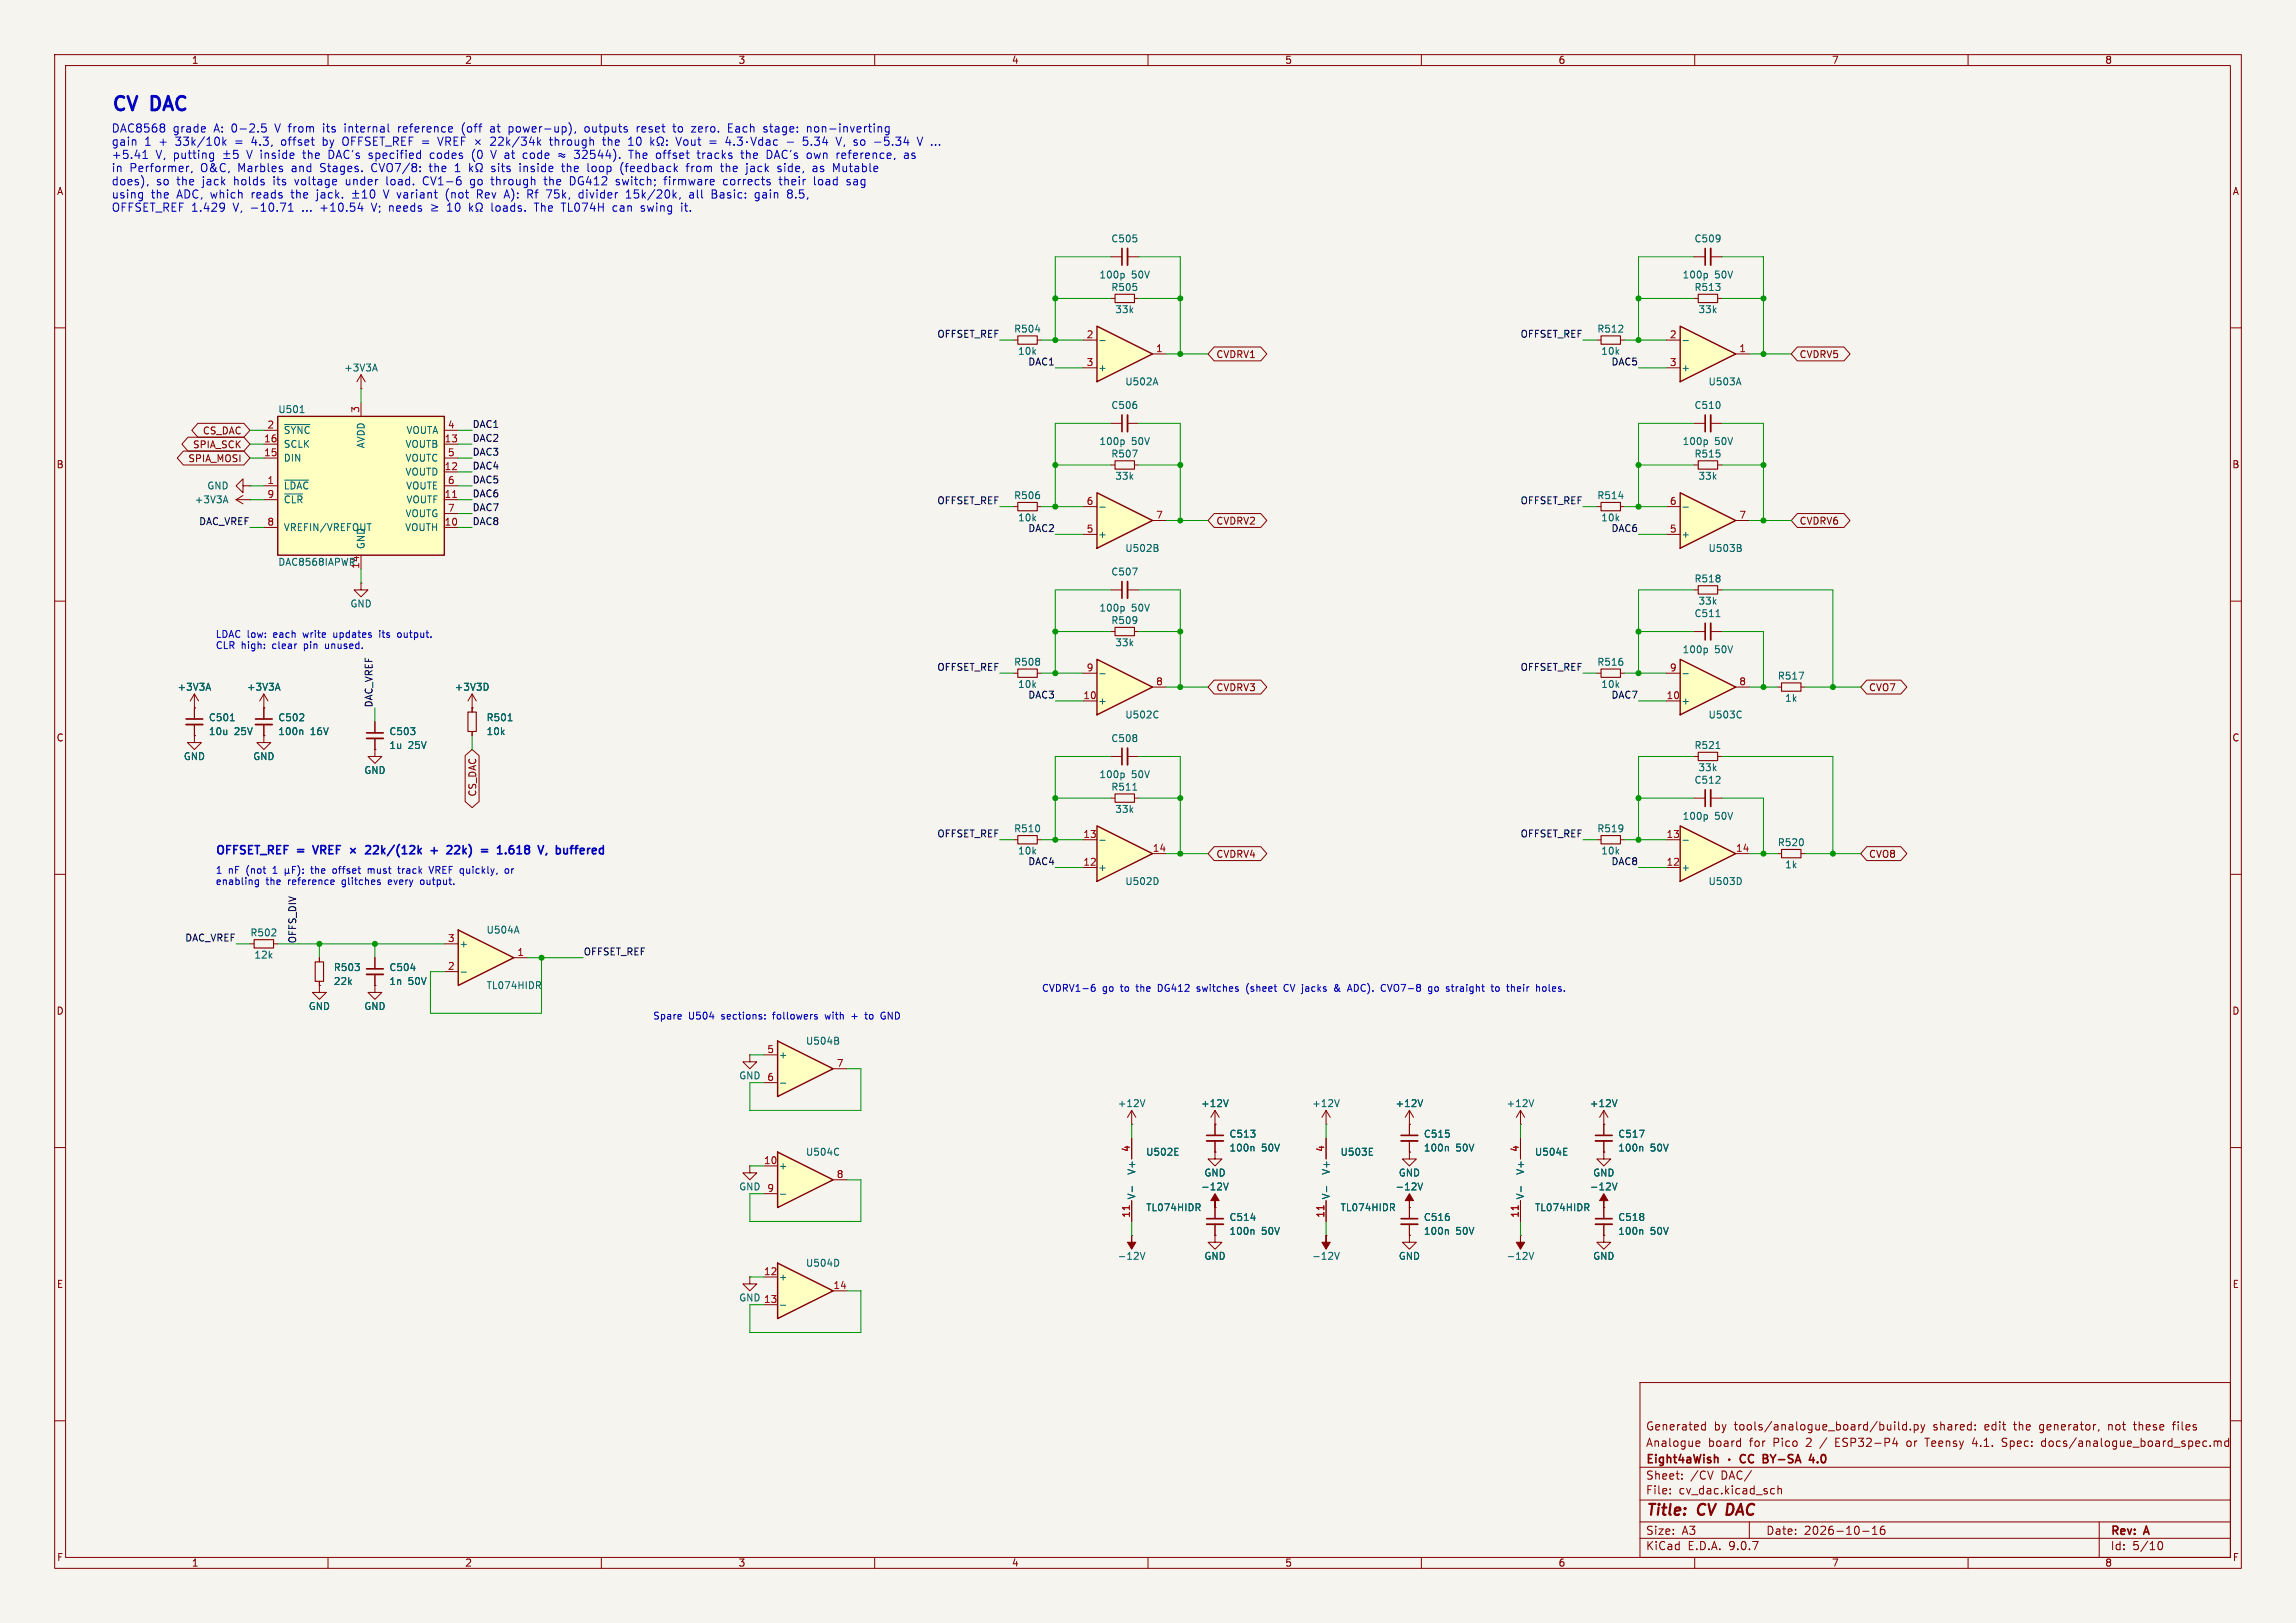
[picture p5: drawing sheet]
<svg xmlns="http://www.w3.org/2000/svg" width="420mm" height="297mm" viewBox="0 0 420 297" stroke-linecap="round" stroke-linejoin="round" font-family="sans-serif">
<defs><g id="words">
<g font-size="3.5" fill="#0000c2">
<text x="20.3" y="21.5">CV</text>
<text x="27.9" y="21.5">DAC</text>
</g>
<g font-size="2.8" fill="#840000">
<text x="301" y="277.9">Title:</text>
<text x="310.6" y="277.9">CV DAC</text>
</g>
<g font-size="2.1" fill="#0000c2">
<text x="20.3" y="24.6">DAC8568</text>
<text x="20.3" y="27">gain</text>
<text x="20.3" y="29.4">+5.41</text>
<text x="26.4" y="27">1</text>
<text x="28.5" y="29.4">V, putting</text>
<text x="29.1" y="27">+</text>
<text x="31.6" y="24.6">grade</text>
<text x="32.3" y="27">33k/10k</text>
<text x="39.2" y="24.6">A: 0-2.5</text>
<text x="43.3" y="27">=</text>
<text x="45.5" y="29.4">V inside</text>
<text x="46.5" y="27">4.3,</text>
<text x="50.7" y="24.6">V from</text>
<text x="52" y="27">offset</text>
<text x="56" y="29.4">the</text>
<text x="59.7" y="24.6">its</text>
<text x="59.8" y="27">by</text>
<text x="60.8" y="29.4">DAC's</text>
<text x="63.6" y="27">OFFSET_REF =</text>
<text x="63.8" y="24.6">internal</text>
<text x="68.4" y="29.4">specified</text>
<text x="73.7" y="24.6">reference</text>
<text x="79.7" y="29.4">codes</text>
<text x="85.5" y="24.6">(off</text>
<text x="87.5" y="29.4">(0</text>
<text x="90.9" y="24.6">at</text>
<text x="91.3" y="29.4">V at</text>
<text x="94.4" y="24.6">power-up),</text>
<text x="97.4" y="29.4">code</text>
<text x="102.3" y="27">through</text>
<text x="103.9" y="29.4">þÿ&quot;H</text>
<text x="107.1" y="29.4">32544).</text>
<text x="108.5" y="24.6">outputs</text>
<text x="112.2" y="27">the</text>
<text x="117" y="27">10</text>
<text x="117.3" y="29.4">The</text>
<text x="118.1" y="24.6">reset</text>
<text x="122.3" y="29.4">offset</text>
<text x="125" y="24.6">to</text>
<text x="126.1" y="27">Vout</text>
<text x="128.5" y="24.6">zero.</text>
<text x="130.1" y="29.4">tracks</text>
<text x="132.2" y="27">=</text>
<text x="135.3" y="24.6">Each</text>
<text x="138.2" y="29.4">the</text>
<text x="142" y="24.6">stage:</text>
<text x="143" y="29.4">DAC's</text>
<text x="150.1" y="24.6">non-inverting</text>
<text x="150.5" y="29.4">own</text>
<text x="156.1" y="29.4">reference,</text>
<text x="156.1" y="27">V, so</text>
<text x="171.5" y="27">V</text>
<text x="20.3" y="31.8">in</text>
<text x="20.3" y="34.2">does),</text>
<text x="23.7" y="31.8">Performer,</text>
<text x="28.5" y="34.2">so</text>
<text x="32.4" y="34.2">the</text>
<text x="36.8" y="31.8">O&amp;C,</text>
<text x="37.2" y="34.2">jack</text>
<text x="43.1" y="34.2">holds</text>
<text x="43.7" y="31.8">Marbles</text>
<text x="50.5" y="34.2">its</text>
<text x="53.7" y="31.8">and</text>
<text x="54.5" y="34.2">voltage</text>
<text x="59" y="31.8">Stages.</text>
<text x="64" y="34.2">under</text>
<text x="68.5" y="31.8">CVO7/8:</text>
<text x="71.6" y="34.2">load.</text>
<text x="78.4" y="34.2">CV1-6</text>
<text x="79.3" y="31.8">the</text>
<text x="84.1" y="31.8">1</text>
<text x="87.2" y="34.2">go</text>
<text x="91.1" y="31.8">sits</text>
<text x="91.3" y="34.2">through</text>
<text x="96.4" y="31.8">inside</text>
<text x="101.1" y="34.2">the</text>
<text x="104.3" y="31.8">the</text>
<text x="105.9" y="34.2">DG412</text>
<text x="109.1" y="31.8">loop</text>
<text x="114.5" y="34.2">switch;</text>
<text x="115.3" y="31.8">(feedback</text>
<text x="123.5" y="34.2">firmware</text>
<text x="127.6" y="31.8">from</text>
<text x="134" y="31.8">the</text>
<text x="134.5" y="34.2">corrects</text>
<text x="138.8" y="31.8">jack</text>
<text x="144.7" y="31.8">side,</text>
<text x="144.9" y="34.2">their</text>
<text x="151.4" y="34.2">load</text>
<text x="155.2" y="31.8">Mutable</text>
<text x="157.5" y="34.2">sag</text>
<text x="20.3" y="36.6">using</text>
<text x="20.3" y="39.1">OFFSET_REF 1.429</text>
<text x="27.6" y="36.6">the</text>
<text x="32.4" y="36.6">ADC, which</text>
<text x="46.3" y="36.6">reads</text>
<text x="53.7" y="36.6">the</text>
<text x="55.6" y="39.1">þÿ &amp;+10.54</text>
<text x="58.5" y="36.6">jack.</text>
<text x="68.6" y="39.1">V; needs</text>
<text x="71.1" y="36.6">V</text>
<text x="79.7" y="39.1">þÿ&quot;e</text>
<text x="82.7" y="36.6">(not</text>
<text x="82.9" y="39.1">10</text>
<text x="88.6" y="36.6">Rev</text>
<text x="91.3" y="39.1">loads.</text>
<text x="93.8" y="36.6">A):</text>
<text x="98.1" y="36.6">Rf</text>
<text x="99.3" y="39.1">The</text>
<text x="101.8" y="36.6">75k,</text>
<text x="104.4" y="39.1">TL074H</text>
<text x="107.9" y="36.6">divider</text>
<text x="114" y="39.1">can</text>
<text x="116.7" y="36.6">15k/20k,</text>
<text x="119.3" y="39.1">swing</text>
<text x="128.4" y="36.6">all</text>
<text x="132.6" y="36.6">Basic:</text>
<text x="140.7" y="36.6">gain</text>
<text x="146.8" y="36.6">8.5,</text>
<text x="39.4" y="157.1">OFFSET_REF</text>
<text x="54.5" y="157.1">=</text>
<text x="58.1" y="157.1">VREF</text>
<text x="81.3" y="157.1">+</text>
<text x="84.9" y="157.1">22k)</text>
<text x="91.7" y="157.1">=</text>
<text x="95.3" y="157.1">1.618</text>
<text x="103.5" y="157.1">V,</text>
<text x="107.2" y="157.1">buffered</text>
</g>
<g font-size="2.1" fill="#840000">
<text x="301" y="262">Generated</text>
<text x="313.5" y="262">by</text>
<text x="317.3" y="262">tools/analogue_board/build.py</text>
<text x="353.8" y="262">shared:</text>
<text x="363.3" y="262">edit</text>
<text x="368.8" y="262">the</text>
<text x="373.6" y="262">generator,</text>
<text x="386.4" y="262">not</text>
<text x="391.2" y="262">these</text>
<text x="398.5" y="262">files</text>
<text x="301" y="268.2">Eight4aWish</text>
<text x="301" y="265">Analogue</text>
<text x="312.4" y="265">board</text>
<text x="320.1" y="265">for</text>
<text x="323.8" y="268.2">BY-SA</text>
<text x="324.5" y="265">Pico</text>
<text x="330.7" y="265">2</text>
<text x="332.9" y="268.2">4.0</text>
<text x="333.4" y="265">/</text>
<text x="336.3" y="265">ESP32-P4</text>
<text x="349.5" y="265">or</text>
<text x="353.1" y="265">Teensy</text>
<text x="361.8" y="265">4.1.</text>
<text x="367.4" y="265">Spec:</text>
<text x="374.8" y="265">docs/analogue_board_spec.md</text>
<text x="301" y="273.7">File:</text>
<text x="301" y="271">Sheet:</text>
<text x="307.1" y="273.7">cv_dac.kicad_sch</text>
<text x="309.2" y="271">/CV</text>
<text x="314.9" y="271">DAC/</text>
<text x="301" y="281.1">Size:</text>
<text x="307.6" y="281.1">A3</text>
<text x="323" y="281.1">Date:</text>
<text x="330" y="281.1">2026-10-16</text>
<text x="386" y="281.3">Rev:</text>
<text x="392.4" y="281.3">A</text>
<text x="301" y="283.9">KiCad</text>
<text x="308.7" y="283.9">E.D.A.</text>
<text x="316.3" y="283.9">9.0.7</text>
<text x="386" y="283.9">Id:</text>
<text x="390.1" y="283.9">5/10</text>
</g>
<g font-size="1.8" fill="#840000">
<text x="35" y="11.9">1</text>
<text x="85" y="11.9">2</text>
<text x="135" y="11.9">3</text>
<text x="185" y="11.9">4</text>
<text x="235" y="11.9">5</text>
<text x="285" y="11.9">6</text>
<text x="335" y="11.9">7</text>
<text x="385" y="11.9">8</text>
<text x="10.3" y="35.9">A</text>
<text x="408.3" y="35.9">A</text>
<text x="222.4" y="65.7">CVDRV1</text>
<text x="329.1" y="65.7">CVDRV5</text>
<text x="35.2" y="82.2">SPIA_SCK</text>
<text x="37" y="79.7">CS_DAC</text>
<text x="10.3" y="85.9">B</text>
<text x="34.4" y="84.8">SPIA_MOSI</text>
<text x="408.2" y="85.9">B</text>
<text x="222.4" y="96.2">CVDRV2</text>
<text x="329.1" y="96.2">CVDRV6</text>
<text x="222.4" y="126.7">CVDRV3</text>
<text x="341.8" y="126.7">CVO7</text>
<text x="10.3" y="135.9">C</text>
<text x="408.2" y="135.9">C</text>
<text x="87.3" y="145.9" transform="rotate(-90 87.3 145.9)">CS_DAC</text>
<text x="222.4" y="157.2">CVDRV4</text>
<text x="341.8" y="157.2">CVO8</text>
<text x="10.3" y="185.9">D</text>
<text x="408.2" y="185.9">D</text>
<text x="10.3" y="235.9">E</text>
<text x="408.3" y="235.9">E</text>
<text x="10.3" y="285.9">F</text>
<text x="35" y="286.9">1</text>
<text x="85" y="286.9">2</text>
<text x="135" y="286.9">3</text>
<text x="185" y="286.9">4</text>
<text x="235" y="286.9">5</text>
<text x="285" y="286.9">6</text>
<text x="335" y="286.9">7</text>
<text x="385" y="286.9">8</text>
<text x="408.3" y="285.9">F</text>
</g>
<g font-size="1.8" fill="#006464">
<text x="203.2" y="44.6">C505</text>
<text x="309.9" y="44.6">C509</text>
<text x="201" y="51.2">100p</text>
<text x="203.2" y="53.4">R505</text>
<text x="207" y="51.2">50V</text>
<text x="307.7" y="51.2">100p</text>
<text x="309.9" y="53.4">R513</text>
<text x="313.6" y="51.2">50V</text>
<text x="203.9" y="57.5">33k</text>
<text x="310.6" y="57.5">33k</text>
<text x="185.4" y="61.1">R504</text>
<text x="292.1" y="61.1">R512</text>
<text x="62.9" y="68.2">+3V3A</text>
<text x="200.8" y="68.2">+</text>
<text x="205.7" y="70.7">U502A</text>
<text x="307.5" y="68.2">+</text>
<text x="312.4" y="70.7">U503A</text>
<text x="50.8" y="75.8">U501</text>
<text x="203.2" y="75">C506</text>
<text x="309.9" y="75">C510</text>
<text x="51.8" y="79.6">~{SYNC}</text>
<text x="51.8" y="82.1">SCLK</text>
<text x="66.9" y="82.1" transform="rotate(-90 66.9 82.1)">AVDD</text>
<text x="74.1" y="82.1">VOUTB</text>
<text x="74.3" y="79.6">VOUTA</text>
<text x="201" y="81.6">100p</text>
<text x="203.2" y="83.9">R507</text>
<text x="207" y="81.6">50V</text>
<text x="307.7" y="81.6">100p</text>
<text x="309.9" y="83.9">R515</text>
<text x="313.6" y="81.6">50V</text>
<text x="37.8" y="89.8">GND</text>
<text x="51.8" y="84.7">DIN</text>
<text x="51.8" y="89.8">~{LDAC}</text>
<text x="74.1" y="84.7">VOUTC</text>
<text x="74.1" y="87.2">VOUTD</text>
<text x="74.2" y="89.8">VOUTE</text>
<text x="203.9" y="88">33k</text>
<text x="310.6" y="88">33k</text>
<text x="35.5" y="92.3">+3V3A</text>
<text x="51.8" y="92.3">~{CLR}</text>
<text x="74.1" y="94.8">VOUTG</text>
<text x="74.3" y="92.3">VOUTF</text>
<text x="185.4" y="91.5">R506</text>
<text x="292.1" y="91.5">R514</text>
<text x="51.8" y="97.4">VREFIN/VREFOUT</text>
<text x="66.9" y="100.6" transform="rotate(-90 66.9 100.6)">GND</text>
<text x="74" y="97.4">VOUTH</text>
<text x="200.8" y="98.7">+</text>
<text x="205.7" y="101.2">U502B</text>
<text x="307.5" y="98.7">+</text>
<text x="312.4" y="101.2">U503B</text>
<text x="50.8" y="103.7">DAC8568IAPWR</text>
<text x="65.8" y="104.2" transform="rotate(-90 65.8 104.2)">14</text>
<text x="203.2" y="105.5">C507</text>
<text x="309.9" y="106.8">R518</text>
<text x="64" y="111.4">GND</text>
<text x="201" y="112.1">100p</text>
<text x="207" y="112.1">50V</text>
<text x="309.9" y="113.1">C511</text>
<text x="310.6" y="110.8">33k</text>
<text x="203.2" y="114.4">R509</text>
<text x="203.9" y="118.5">33k</text>
<text x="307.7" y="119.7">100p</text>
<text x="313.6" y="119.7">50V</text>
<text x="185.4" y="122">R508</text>
<text x="292.1" y="122">R516</text>
<text x="325.1" y="124.6">R517</text>
<text x="32.4" y="126.6">+3V3A</text>
<text x="45.1" y="126.6">+3V3A</text>
<text x="83.1" y="126.6">+3V3D</text>
<text x="200.8" y="129.1">+</text>
<text x="205.7" y="131.7">U502C</text>
<text x="307.5" y="129.1">+</text>
<text x="312.4" y="131.7">U503C</text>
<text x="326.4" y="128.6">1k</text>
<text x="38.1" y="132.2">C501</text>
<text x="38.1" y="134.7">10u</text>
<text x="42.8" y="134.7">25V</text>
<text x="50.8" y="132.2">C502</text>
<text x="50.8" y="134.7">100n</text>
<text x="56.8" y="134.7">16V</text>
<text x="71.1" y="134.7">C503</text>
<text x="71.1" y="137.3">1u</text>
<text x="74.7" y="137.3">25V</text>
<text x="88.9" y="132.2">R501</text>
<text x="88.9" y="134.7">10k</text>
<text x="203.2" y="136">C508</text>
<text x="309.9" y="137.3">R521</text>
<text x="33.5" y="139.3">GND</text>
<text x="46.2" y="139.3">GND</text>
<text x="66.5" y="141.8">GND</text>
<text x="201" y="142.6">100p</text>
<text x="207" y="142.6">50V</text>
<text x="309.9" y="143.6">C512</text>
<text x="310.6" y="141.3">33k</text>
<text x="203.2" y="144.9">R511</text>
<text x="203.9" y="148.9">33k</text>
<text x="185.4" y="152.5">R510</text>
<text x="292.1" y="152.5">R519</text>
<text x="307.7" y="150.2">100p</text>
<text x="313.6" y="150.2">50V</text>
<text x="325.1" y="155">R520</text>
<text x="200.8" y="159.6">+</text>
<text x="307.5" y="159.6">+</text>
<text x="326.4" y="159.1">1k</text>
<text x="205.7" y="162.2">U502D</text>
<text x="312.4" y="162.2">U503D</text>
<text x="45.7" y="171.6">R502</text>
<text x="83.9" y="173.6">+</text>
<text x="88.9" y="171">U504A</text>
<text x="46.4" y="175.6">12k</text>
<text x="61" y="177.9">R503</text>
<text x="71.1" y="177.9">C504</text>
<text x="56.4" y="185">GND</text>
<text x="61" y="180.4">22k</text>
<text x="66.5" y="185">GND</text>
<text x="71.1" y="180.4">1n</text>
<text x="74.7" y="180.4">50V</text>
<text x="88.9" y="181.2">TL074HIDR</text>
<text x="147.3" y="191.4">U504B</text>
<text x="142.4" y="193.9">+</text>
<text x="204.4" y="202.8">+12V</text>
<text x="219.6" y="202.8">+12V</text>
<text x="239.9" y="202.8">+12V</text>
<text x="255.2" y="202.8">+12V</text>
<text x="275.5" y="202.8">+12V</text>
<text x="290.7" y="202.8">+12V</text>
<text x="224.8" y="208.4">C513</text>
<text x="260.4" y="208.4">C515</text>
<text x="295.9" y="208.4">C517</text>
<text x="142.4" y="214.2">+</text>
<text x="147.3" y="211.7">U504C</text>
<text x="207.9" y="215.1" transform="rotate(-90 207.9 215.1)">V+</text>
<text x="209.6" y="211.7">U502E</text>
<text x="220.2" y="215.5">GND</text>
<text x="224.8" y="210.9">100n</text>
<text x="230.7" y="210.9">50V</text>
<text x="243.4" y="215.1" transform="rotate(-90 243.4 215.1)">V+</text>
<text x="245.1" y="211.7">U503E</text>
<text x="255.8" y="215.5">GND</text>
<text x="260.4" y="210.9">100n</text>
<text x="266.3" y="210.9">50V</text>
<text x="279" y="215.1" transform="rotate(-90 279 215.1)">V+</text>
<text x="280.7" y="211.7">U504E</text>
<text x="291.3" y="215.5">GND</text>
<text x="295.9" y="210.9">100n</text>
<text x="301.9" y="210.9">50V</text>
<text x="207.9" y="219.6" transform="rotate(-90 207.9 219.6)">V-</text>
<text x="209.6" y="221.8">TL074HIDR</text>
<text x="219.6" y="218">-12V</text>
<text x="243.4" y="219.6" transform="rotate(-90 243.4 219.6)">V-</text>
<text x="245.1" y="221.8">TL074HIDR</text>
<text x="255.2" y="218">-12V</text>
<text x="279" y="219.6" transform="rotate(-90 279 219.6)">V-</text>
<text x="280.7" y="221.8">TL074HIDR</text>
<text x="290.7" y="218">-12V</text>
<text x="224.8" y="223.6">C514</text>
<text x="224.8" y="226.2">100n</text>
<text x="230.7" y="226.2">50V</text>
<text x="260.4" y="223.6">C516</text>
<text x="260.4" y="226.2">100n</text>
<text x="266.3" y="226.2">50V</text>
<text x="295.9" y="223.6">C518</text>
<text x="295.9" y="226.2">100n</text>
<text x="301.9" y="226.2">50V</text>
<text x="147.3" y="232">U504D</text>
<text x="204.4" y="230.7">-12V</text>
<text x="220.2" y="230.7">GND</text>
<text x="239.9" y="230.7">-12V</text>
<text x="255.8" y="230.7">GND</text>
<text x="275.5" y="230.7">-12V</text>
<text x="291.3" y="230.7">GND</text>
<text x="142.4" y="234.5">+</text>
</g>
<g font-size="1.8" fill="#0f0f0f">
<text x="171.4" y="61.9">OFFSET_REF</text>
<text x="186.1" y="65.1">10k</text>
<text x="278" y="61.9">OFFSET_REF</text>
<text x="292.8" y="65.1">10k</text>
<text x="188" y="67">DAC1</text>
<text x="294.7" y="67">DAC5</text>
<text x="86.4" y="78.4">DAC1</text>
<text x="86.4" y="80.9">DAC2</text>
<text x="86.4" y="83.5">DAC3</text>
<text x="86.4" y="86">DAC4</text>
<text x="86.4" y="88.6">DAC5</text>
<text x="86.4" y="91.1">DAC6</text>
<text x="86.4" y="93.6">DAC7</text>
<text x="171.4" y="92.4">OFFSET_REF</text>
<text x="186.1" y="95.6">10k</text>
<text x="278" y="92.4">OFFSET_REF</text>
<text x="292.8" y="95.6">10k</text>
<text x="36.3" y="96.2">DAC_VREF</text>
<text x="86.4" y="96.2">DAC8</text>
<text x="188" y="97.4">DAC2</text>
<text x="294.7" y="97.4">DAC6</text>
<text x="171.4" y="122.8">OFFSET_REF</text>
<text x="278" y="122.8">OFFSET_REF</text>
<text x="68.2" y="129.5" transform="rotate(-90 68.2 129.5)">DAC_VREF</text>
<text x="186.1" y="126.1">10k</text>
<text x="188" y="127.9">DAC3</text>
<text x="292.8" y="126.1">10k</text>
<text x="294.7" y="127.9">DAC7</text>
<text x="171.4" y="153.3">OFFSET_REF</text>
<text x="278" y="153.3">OFFSET_REF</text>
<text x="186.1" y="156.6">10k</text>
<text x="188" y="158.4">DAC4</text>
<text x="292.8" y="156.6">10k</text>
<text x="294.7" y="158.4">DAC8</text>
<text x="33.8" y="172.4">DAC_VREF</text>
<text x="54.3" y="172.7" transform="rotate(-90 54.3 172.7)">OFFS_DIV</text>
<text x="106.7" y="174.9">OFFSET_REF</text>
</g>
<g font-size="1.8" fill="#a90000">
<text x="198.7" y="62">2</text>
<text x="211.4" y="64.5">1</text>
<text x="305.4" y="62">2</text>
<text x="318.1" y="64.5">1</text>
<text x="198.7" y="67.1">3</text>
<text x="305.4" y="67.1">3</text>
<text x="65.8" y="75.6" transform="rotate(-90 65.8 75.6)">3</text>
<text x="48.2" y="81">16</text>
<text x="48.2" y="83.6">15</text>
<text x="48.8" y="78.5">2</text>
<text x="81.2" y="81">13</text>
<text x="81.8" y="78.5">4</text>
<text x="81.8" y="83.6">5</text>
<text x="48.8" y="88.6">1</text>
<text x="81.2" y="86.1">12</text>
<text x="81.8" y="88.6">6</text>
<text x="48.8" y="91.2">9</text>
<text x="81.2" y="91.2">11</text>
<text x="81.8" y="93.7">7</text>
<text x="198.7" y="92.5">6</text>
<text x="211.4" y="95">7</text>
<text x="305.4" y="92.5">6</text>
<text x="318.1" y="95">7</text>
<text x="48.8" y="96.3">8</text>
<text x="81.2" y="96.3">10</text>
<text x="198.7" y="97.5">5</text>
<text x="305.4" y="97.5">5</text>
<text x="198.7" y="122.9">9</text>
<text x="211.4" y="125.5">8</text>
<text x="305.4" y="122.9">9</text>
<text x="318.1" y="125.5">8</text>
<text x="198.1" y="128">10</text>
<text x="304.8" y="128">10</text>
<text x="198.1" y="153.4">13</text>
<text x="210.8" y="156">14</text>
<text x="304.8" y="153.4">13</text>
<text x="317.5" y="156">14</text>
<text x="198.1" y="158.5">12</text>
<text x="304.8" y="158.5">12</text>
<text x="81.8" y="172.5">3</text>
<text x="81.8" y="177.5">2</text>
<text x="94.5" y="175">1</text>
<text x="140.3" y="192.8">5</text>
<text x="153" y="195.3">7</text>
<text x="139.7" y="213.1">10</text>
<text x="153" y="215.6">8</text>
<text x="206.8" y="210.9" transform="rotate(-90 206.8 210.9)">4</text>
<text x="242.3" y="210.9" transform="rotate(-90 242.3 210.9)">4</text>
<text x="277.9" y="210.9" transform="rotate(-90 277.9 210.9)">4</text>
<text x="206.8" y="222.9" transform="rotate(-90 206.8 222.9)">11</text>
<text x="242.3" y="222.9" transform="rotate(-90 242.3 222.9)">11</text>
<text x="277.9" y="222.9" transform="rotate(-90 277.9 222.9)">11</text>
<text x="139.7" y="233.4">12</text>
<text x="152.4" y="236">14</text>
</g>
<g font-size="1.8" fill="#0000c2">
<text x="39.4" y="117">LDAC low:</text>
<text x="39.4" y="119.1">CLR high:</text>
<text x="49.9" y="119.1">clear</text>
<text x="50.1" y="117">each</text>
<text x="55.8" y="117">write</text>
<text x="55.9" y="119.1">pin</text>
<text x="60" y="119.1">unused.</text>
<text x="61.5" y="117">updates</text>
<text x="70.1" y="117">its</text>
<text x="73.6" y="117">output.</text>
<text x="39.4" y="160.2">1</text>
<text x="41.8" y="160.2">nF</text>
<text x="45.2" y="160.2">(not</text>
<text x="50.2" y="160.2">1</text>
<text x="57.6" y="160.2">the</text>
<text x="61.8" y="160.2">offset</text>
<text x="68.4" y="160.2">must</text>
<text x="74.1" y="160.2">track</text>
<text x="80.1" y="160.2">VREF quickly,</text>
<text x="39.4" y="162.3">enabling</text>
<text x="48.6" y="162.3">the</text>
<text x="52.8" y="162.3">reference</text>
<text x="62.8" y="162.3">glitches</text>
<text x="71.5" y="162.3">every</text>
<text x="77.6" y="162.3">output.</text>
<text x="190.5" y="181.8">CVDRV1-6</text>
<text x="201.6" y="181.8">go</text>
<text x="205.1" y="181.8">to</text>
<text x="208.2" y="181.8">the</text>
<text x="212.3" y="181.8">DG412</text>
<text x="219.6" y="181.8">switches</text>
<text x="228.9" y="181.8">(sheet</text>
<text x="235.9" y="181.8">CV jacks</text>
<text x="245.5" y="181.8">&amp;</text>
<text x="248.3" y="181.8">ADC).</text>
<text x="254.5" y="181.8">CVO7-8</text>
<text x="263.4" y="181.8">go</text>
<text x="266.9" y="181.8">straight</text>
<text x="275.4" y="181.8">to</text>
<text x="278.4" y="181.8">their</text>
<text x="283.9" y="181.8">holes.</text>
<text x="119.4" y="186.9">Spare</text>
<text x="125.9" y="186.9">U504</text>
<text x="132.1" y="186.9">sections:</text>
<text x="141.7" y="186.9">followers</text>
<text x="151.5" y="186.9">with</text>
<text x="156.4" y="186.9">+</text>
<text x="159.2" y="186.9">to</text>
<text x="162.2" y="186.9">GND</text>
</g>
<g font-size="1.8" fill="#009600">
<text x="135.1" y="197.7">GND 6</text>
<text x="135.1" y="218">GND 9</text>
<text x="135.1" y="238.4">GND 13</text>
</g>
</g></defs>
<path d="M0 0h420v297h-420z" fill="#f5f4ef" stroke="#f5f4ef" stroke-width=".18"/>
<g fill="none" stroke="#840000" stroke-width=".18">
<path d="M10 10h400v277h-400zM12 12h396v273h-396zM60 10v2M110 10v2M160 10v2M210 10v2M260 10v2M310 10v2M360 10v2M10 60h2M408 60h2M10 110h2"/>
<path d="M408 110h2M10 160h2M408 160h2M10 210h2M408 210h2M300 253h108v32h-108zM10 260h2M300 278.5h108M300 274.5h108M300 268.5h108M305.5 273.2v.2M305.5 272.5v.1"/>
<path d="M307.7 270.5v.2M307.7 269.8v.1M310.4 263.7l.5 .1v.2l-.7 .2M310.9 264.6l-.5 .1M311.4 261.6h.5M311.4 260.8h.5M311.9 260.2v1.5M320 278.5v3M324 273.3h.6M324 272.5h.6M325.2 272.5l.2-.1 .4 .1 .1 .9M325.2 271.9v1.5"/>
<path d="M342.5 279.7l.4-.4v1.5M344.7 279.3a.59 .59 0 0 0-.8 .6v.6l.2 .2 .4 .1 .2-.2 .1-.5-.1-.2h-.5l-.3 .2M346.2 264.2h1M346.6 260.2v.1M346.6 260.7v1M346.9 263.7v1M347.3 260.2v1.3l.2 .2M348.7 260.8l-.4-.1-.3 .3v.4l.2 .2h.5M348.7 260.2v1.5M348.9 263.8v.7M349.4 261.5v.2M350.2 260.8l.4-.1 .3 .3v.4l-.2 .2h-.5"/>
<path d="M350.2 260.7v1.5M351.4 260.7l.3 1M351.7 261.7l-.3 .5M352.1 260.7l-.4 1M352.1 263.2h.8M361.2 263.1l-.4 1.1h.9M361.3 261.5v.2M361.3 260.8v.1M366.2 264.6l.6 .1M366.9 263.2h-.4l-.3 .3 .2 .3 .4 .2M374.2 263.8l-.5-.1-.3 .3v.4l.2 .2h.6M383.9 261.6l-.1 .3"/>
<path d="M384 278.5v6.5M385.7 260.7v1M385.8 260.8h-.1M390.2 260.7h.6M390.4 260.2v1.3l.3 .2M397.4 260.7h.5M397.9 260.2l-.3 .2v1.3M405 263.8l.4-.1 .3 .2M405 263.7v1M405.7 263.9l.2-.2 .3 .1 .1 .9M405.7 263.9v.8M407.7 263.8l-.5-.1-.3 .3v.4l.2 .2h.6"/>
<path d="M407.7 263.2v1.5M408 260h2M60 285v2M110 285v2M160 285v2M210 285v2M260 285v2M300 281.5h108M310 285v2M340.7 280.2h1.2M342.5 280.8h.9M360 285v2"/>
<path d="M394.7 282.7l.2-.5 .2-.1a.8 .8 0 0 1 .5 .7 .8 .8 0 0 1-.5 .8l-.2-.2-.2-.4"/>
</g>
<path d="M314 266.7l.3 .2v.8M316.3 267v.2M319.3 266.3a.6 .6 0 0 0-.8 0 .6 .6 0 0 0-.2 .7 .56 .56 0 0 0 .3 .6 .56 .56 0 0 0 .7-.1M320.8 266.3a.6 .6 0 0 0-.8 0 .6 .6 0 0 0-.2 .7 .56 .56 0 0 0 .3 .6 .56 .56 0 0 0 .7-.1M322.5 266.9h.5M323 266.9l.3 .1M323.3 266.3l-.3-.1h-.5v1.5l.8-.1M323.3 266.8l-.3 .1M331.3 266.1l-.3 1.1h.9M331.7 266.7v1" fill="none" stroke="#840000" stroke-width=".3"/>
<path d="M142.2 210.8l10.2 5.1-10.2 5.1z" fill="#ffffc2"/>
<path d="M142.2 210.8l10.2 5.1-10.2 5.1z" fill="none" stroke="#840000" stroke-width=".25"/>
<g fill="none" stroke="#840000" stroke-width=".18">
<path d="M66 106.7v1.3h1.3l-1.3 1.2-1.2-1.2h1.2M66 106.7h.1M35.6 134.6v1.3h1.2l-1.2 1.3-1.3-1.3h1.3M35.6 134.6h.1M35.6 129.5h.1M35.6 127l-.8 1.3M35.6 127l.7 1.3M35.6 127v4.6M35.6 132.6v2M48.3 134.6v1.3h1.2l-1.2 1.3-1.3-1.3h1.3M48.3 134.6h.1M48.3 129.5h.1"/>
<path d="M48.3 127l-.8 1.3M48.3 127l.7 1.3M48.3 127v2.5M68.6 137.2v1.2h1.2l-1.2 1.3-1.3-1.3h1.3M68.6 137.2h.1M68.6 132.1v2M68.6 135.1v2.1M86.4 129.5v.8M86.4 133.9v.7M309.9 138.4h.7M314.2 138.4h.8M309.9 146.1h2"/>
<path d="M312.9 146.1h2.1M58.4 175.3v.7M58.4 179.6v.7M68.6 180.3v1.3h1.2l-1.2 1.3-1.3-1.3h1.3M68.6 180.3h.1M137.2 213.4v1.2h1.2l-1.2 1.3-1.3-1.3h1.3M137.2 213.4h.1M139.7 213.4h2.5M139.7 218.4h2.5M152.4 215.9h2.5"/>
</g>
<path d="M37.8 125.9h.6M38.1 125l.4 1.3M42.1 131.9h.8M50.5 125.9h.6M50.8 125l.4 1.3M92.9 131.9h.8M313.9 137h.7M312.1 149.1l.2 .2v.4l-.2 .2M142.8 218.5h.9M153.4 210.2v.1M153.4 211.3h.1" fill="none" stroke="#006464" stroke-width=".18"/>
<path d="M85.6 130.3h1.5v3.6h-1.5zM310.6 137.7h3.6v1.5h-3.6zM57.7 176h1.5v3.6h-1.5z" fill="none" stroke="#840000" stroke-width=".2"/>
<path d="M34 131.6h3.1M67.1 134.1h3M311.9 144.5v3.1" fill="none" stroke="#840000" stroke-width=".3"/>
<path d="M34 132.6h3.1M67.1 135.1h3M312.9 144.5v3.1" fill="none" stroke="#840000" stroke-width=".33"/>
<path d="M307.3 120.7l10.2 5-10.2 5.1z" fill="#ffffc2"/>
<path d="M307.3 120.7l10.2 5-10.2 5.1z" fill="none" stroke="#840000" stroke-width=".25"/>
<path d="M86.4 129.5h.1M86.4 127l-.8 1.3M86.4 127l.7 1.3M86.4 127v2.5M304.8 128.3h2.5M304.8 123.2h2.5M317.5 125.7h2.5M292.1 153.7h.8M296.4 153.7h.8" fill="none" stroke="#840000" stroke-width=".18"/>
<path d="M89.1 125.1l.2 .5-.2 .6M307.9 123.3h.9M318.5 130.2h.1M318.5 131.3h.1" fill="none" stroke="#006464" stroke-width=".18"/>
<path d="M292.9 152.9h3.5v1.5h-3.5z" fill="none" stroke="#840000" stroke-width=".2"/>
<path d="M307.3 151.1l10.2 5.1-10.2 5.1z" fill="#ffffc2"/>
<path d="M307.3 151.1l10.2 5.1-10.2 5.1z" fill="none" stroke="#840000" stroke-width=".25"/>
<path d="M309.9 77.5h2M312.9 77.5h2.1M325.1 125.7h.8M329.4 125.7h.8M304.8 158.8h2.5M304.8 153.7h2.5M317.5 156.2h2.5" fill="none" stroke="#840000" stroke-width=".18"/>
<path d="M312.1 80.5l.2 .2v.4l-.2 .3M329.1 123h.8l-.5 1.3M307.9 153.8h.9M318.5 160.9v.7" fill="none" stroke="#006464" stroke-width=".18"/>
<path d="M325.9 125h3.5v1.5h-3.5z" fill="none" stroke="#840000" stroke-width=".2"/>
<path d="M311.9 75.9v3.1" fill="none" stroke="#840000" stroke-width=".3"/>
<path d="M312.9 75.9v3.1" fill="none" stroke="#840000" stroke-width=".33"/>
<path d="M83.8 170.2l10.2 5.1-10.2 5z" fill="#ffffc2"/>
<path d="M83.8 170.2l10.2 5.1-10.2 5z" fill="none" stroke="#840000" stroke-width=".25"/>
<g fill="none" stroke="#840000" stroke-width=".18">
<path d="M309.9 47h2M309.9 54.6h.7M312.9 47h2.1M314.2 54.6h.8M66 71.1h.1M66 68.6l-.7 1.3M66 68.6l.8 1.3M66 68.6v2.5M292.1 62.2h.8M296.4 62.2h.8M45.7 172.7h.8M50 172.7h.8"/>
<path d="M68.6 175.3v2M68.6 178.3v2M81.3 172.7h2.5M81.3 177.8h2.5M94 175.3h2.5"/>
</g>
<path d="M312.1 50l.2 .3v.3l-.2 .3M68.3 67.5h.6M68.6 66.6l.4 1.3M75.2 177.2h.7M84.3 177.9h1M94.5 169.5l.4 1.3M98.7 179.7l.2 .2-.2 .4M98.4 180.3l.5 .6" fill="none" stroke="#006464" stroke-width=".18"/>
<path d="M310.6 53.8h3.6v1.6h-3.6zM292.9 61.5h3.5v1.5h-3.5zM46.5 172h3.5v1.5h-3.5z" fill="none" stroke="#840000" stroke-width=".2"/>
<path d="M311.9 45.5v3M67.1 177.3h3" fill="none" stroke="#840000" stroke-width=".3"/>
<path d="M312.9 45.5v3M67.1 178.3h3" fill="none" stroke="#840000" stroke-width=".33"/>
<path d="M307.3 59.7l10.2 5.1-10.2 5.1z" fill="#ffffc2"/>
<path d="M307.3 59.7l10.2 5.1-10.2 5.1z" fill="none" stroke="#840000" stroke-width=".25"/>
<g fill="none" stroke="#840000" stroke-width=".18">
<path d="M203.2 54.6h.8M207.5 54.6h.8M203.2 77.5h2M206.2 77.5h2.1M304.8 67.3h2.5M304.8 62.2h2.5M317.5 64.8h2.5M43.2 91.4l1.2 .8M43.2 91.4h2.5M44.4 88.9v-1.3l-1.2 1.3 1.2 1.3v-1.3h1.3M44.4 90.7l-1.2 .7M45.7 88.9h.1"/>
<path d="M45.7 91.4h.1M185.4 92.7h.8M189.7 92.7h.8M203.2 85.1h.8M207.5 85.1h.8"/>
</g>
<path d="M307.9 62.3h.9M318 69.2l.5 1.2M41 91.7h.6M41.3 90.7l.4 1.3M205.4 80.5l.2 .2v.4l-.2 .3M207.2 82.4h.8l-.5 1.2" fill="none" stroke="#006464" stroke-width=".18"/>
<path d="M204 53.8h3.5v1.6h-3.5zM186.2 91.9h3.5v1.6h-3.5zM204 84.3h3.5v1.6h-3.5z" fill="none" stroke="#840000" stroke-width=".2"/>
<path d="M205.2 75.9v3.1" fill="none" stroke="#840000" stroke-width=".3"/>
<path d="M206.2 75.9v3.1" fill="none" stroke="#840000" stroke-width=".33"/>
<path d="M200.7 59.7l10.1 5.1-10.1 5.1z" fill="#ffffc2"/>
<path d="M200.7 59.7l10.1 5.1-10.1 5.1z" fill="none" stroke="#840000" stroke-width=".25"/>
<path d="M198.1 67.3h2.6M198.1 62.2h2.6M210.8 64.8h2.6M203.2 108h2M206.2 108h2.1" fill="none" stroke="#840000" stroke-width=".18"/>
<path d="M201.2 62.3h1M211.4 69.2l.4 1.2M205.4 111l.2 .2v.4l-.2 .2M207.2 104h.8l-.5 1.2" fill="none" stroke="#006464" stroke-width=".18"/>
<path d="M205.2 106.4v3.1" fill="none" stroke="#840000" stroke-width=".3"/>
<path d="M206.2 106.4v3.1" fill="none" stroke="#840000" stroke-width=".33"/>
<path d="M200.7 90.2l10.1 5.1-10.1 5z" fill="#ffffc2"/>
<path d="M200.7 90.2l10.1 5.1-10.1 5z" fill="none" stroke="#840000" stroke-width=".25"/>
<path d="M203.2 47h2M206.2 47h2.1M185.4 62.2h.8M189.7 62.2h.8M198.1 97.8h2.6M198.1 92.7h2.6M210.8 95.3h2.6M185.4 123.2h.8M189.7 123.2h.8" fill="none" stroke="#840000" stroke-width=".18"/>
<path d="M205.4 50l.2 .3v.3l-.2 .3M189.4 60.4h.8M201.2 92.8h1M211.7 99.7l.1 .2-.1 .3M211.5 100.2l.3 .3v.3l-.2 .1" fill="none" stroke="#006464" stroke-width=".18"/>
<path d="M205.2 45.5v3" fill="none" stroke="#840000" stroke-width=".3"/>
<path d="M206.2 45.5v3" fill="none" stroke="#840000" stroke-width=".33"/>
<path d="M186.2 61.5h3.5v1.5h-3.5zM186.2 122.4h3.5v1.6h-3.5z" fill="none" stroke="#840000" stroke-width=".2"/>
<path d="M200.7 120.7l10.1 5-10.1 5.1z" fill="#ffffc2"/>
<path d="M200.7 120.7l10.1 5-10.1 5.1z" fill="none" stroke="#840000" stroke-width=".25"/>
<g fill="none" stroke="#840000" stroke-width=".18">
<path d="M203.2 115.6h.8M207.5 115.6h.8M48.3 129.5v2.1M48.3 132.6v2M198.1 128.3h2.6M198.1 123.2h2.6M210.8 125.7h2.6M207 205.7h.1M207 203.2l-.8 1.3M207 203.2l.8 1.3M207 203.2v2.5M207 208.3v3.8"/>
<path d="M207 219.7v3.8M222.2 205.7h.1M222.2 203.2l-.7 1.3M222.2 203.2l.8 1.3M222.2 203.2v2.5M278.1 205.7h.1M278.1 203.2l-.7 1.3M278.1 203.2l.8 1.3M278.1 203.2v2.5M278.1 208.3v3.8M278.1 219.7v3.8M293.4 210.8v1.3h1.2l-1.2 1.3-1.3-1.3h1.3"/>
<path d="M293.4 210.8h.1M293.4 205.7h.1M293.4 203.2l-.8 1.3M293.4 203.2l.7 1.3M293.4 203.2v2.5M207 226.1h.1M222.2 226.1v1.2h1.3l-1.3 1.3-1.2-1.3h1.2M222.2 226.1h.1M278.1 226.1h.1"/>
</g>
<g fill="none" stroke="#006464" stroke-width=".18">
<path d="M55.2 133.6l.2 .2v.6M201.2 123.3h1M211.8 130.2h.1M211.8 131.3h.1M207.1 217.1v1M209.4 201.2l-.4 1.3M214.9 211.4h.6M214.9 210.1h.6M224.7 201.2l-.5 1.3M278.2 217.1v1M280.5 201.2l-.4 1.3M286 211.4h.6"/>
<path d="M286 210.1h.6M295.8 201.2l-.4 1.3M208.6 229.2l.4 1.2 .4-1.2M219.1 221l.4 .6M219.4 220.4l.1 .1-.1 .4M279.7 229.2l.4 1.2 .4-1.2M290.2 221l.4 .6M290.5 220.4l.1 .1-.1 .4"/>
</g>
<path d="M204 114.8h3.5v1.5h-3.5z" fill="none" stroke="#840000" stroke-width=".2"/>
<g fill="#840000" stroke="#840000" stroke-width=".18">
<path d="M278.1 226.1v1.2h.8l-.8 1.3-.7-1.3h.7z"/>
<path d="M207 226.1v1.2h.8l-.8 1.3-.8-1.3h.8z"/>
</g>
<path d="M206.6 220.6v.8M277.7 220.6v.8" fill="none" stroke="#a90000" stroke-width=".18"/>
<path d="M46.7 131.6h3.1" fill="none" stroke="#840000" stroke-width=".3"/>
<path d="M46.7 132.6h3.1" fill="none" stroke="#840000" stroke-width=".33"/>
<path d="M200.7 151.1l10.1 5.1-10.1 5.1z" fill="#ffffc2"/>
<path d="M200.7 151.1l10.1 5.1-10.1 5.1z" fill="none" stroke="#840000" stroke-width=".25"/>
<path d="M198.1 158.8h2.6M198.1 153.7h2.6M210.8 156.2h2.6" fill="none" stroke="#840000" stroke-width=".18"/>
<path d="M201.2 153.8h1M211.8 160.9v.7" fill="none" stroke="#006464" stroke-width=".18"/>
<path d="M50.8 76.2h30.5v25.4h-30.5z" fill="#ffffc2"/>
<path d="M50.8 76.2h30.5v25.4h-30.5z" fill="none" stroke="#840000" stroke-width=".25"/>
<g fill="none" stroke="#840000" stroke-width=".18">
<path d="M48.3 78.7h2.5M66 73.7v2.5M81.3 78.7h2.5M48.3 81.3h2.5M48.3 83.8h2.5M48.3 88.9h2.5M48.3 91.4h2.5M48.3 96.5h2.5M81.3 81.3h2.5M81.3 83.8h2.5M81.3 88.9h2.5M81.3 91.4h2.5"/>
<path d="M81.3 96.5h2.5M81.3 86.4h2.5M81.3 94h2.5M292.1 92.7h.8M296.4 92.7h.8M66 101.6v2.5M203.2 138.4h2M206.2 138.4h2.1M185.4 153.7h.8M189.7 153.7h.8M203.2 146.1h.8M207.5 146.1h.8"/>
<path d="M222.2 210.8v1.3h1.3l-1.3 1.3-1.2-1.3h1.2M222.2 210.8h.1M222.2 205.7v2.1M222.2 208.8v2M242.6 205.7h.1M242.6 203.2v2.5M242.6 208.3v3.8M242.6 219.7v3.8M242.6 203.2l-.8 1.3M242.6 203.2l.7 1.3M257.8 210.8v1.3h1.3l-1.3 1.3-1.3-1.3h1.3M257.8 210.8h.1"/>
<path d="M257.8 205.7h.1M257.8 203.2v4.6M257.8 208.8v2M257.8 203.2l-.8 1.3M257.8 203.2l.8 1.3M293.4 205.7v2.1M293.4 208.8v2M222.2 221h.1M222.2 221v2M222.2 224v2.1M242.6 226.1h.1M257.8 221h.1"/>
<path d="M257.8 226.1v1.2h1.3l-1.3 1.3-1.3-1.3h1.3M257.8 226.1h.1M257.8 221v2M257.8 224v2.1M293.4 226.1v1.2h1.2l-1.2 1.3-1.3-1.3h1.3M293.4 226.1h.1M293.4 221h.1M293.4 221v2M293.4 224v2.1"/>
</g>
<g fill="none" stroke="#006464" stroke-width=".18">
<path d="M52 77.7h4.7M54.9 75.5h.7M52 87.9h4.4M52 90.4h3.4M67.2 95.8h.7M296.1 90.8h.8M205.4 141.5l.2 .2v.4l-.2 .2M207.2 144.6h.7M223.8 216.5l.4 1.2 .5-1.2M229.2 209.8l.2 .2v.6M242.7 217.1v1M245 201.2l-.4 1.3"/>
<path d="M250.5 211.4h.6M250.5 210.1h.6M259.4 216.5l.4 1.2 .4-1.2M260.2 201.2l-.4 1.3M264.8 209.8l.1 .2v.6M294.9 216.5l.5 1.2 .4-1.2M299.9 206.8h.8l-.5 1.3M300.3 209.8l.2 .2v.6M228.8 222.9h.8M229.2 225l.2 .2v.7M244.1 229.2l.5 1.2 .4-1.2M254.7 221l.4 .6"/>
<path d="M255 220.4l.1 .1-.1 .4M264.8 225l.1 .2v.7M300.3 225l.2 .2v.7"/>
</g>
<path d="M82.8 91h.7M242.2 220.6v.8" fill="none" stroke="#a90000" stroke-width=".18"/>
<path d="M205.2 136.9v3.1M220.7 207.8h3.1M256.3 207.8h3M291.8 207.8h3.1M220.7 223h3.1M256.3 223h3M291.8 223h3.1" fill="none" stroke="#840000" stroke-width=".3"/>
<path d="M206.2 136.9v3.1M220.7 208.8h3.1M256.3 208.8h3M291.8 208.8h3.1M220.7 224h3.1M256.3 224h3M291.8 224h3.1" fill="none" stroke="#840000" stroke-width=".33"/>
<g fill="#840000" stroke="#840000" stroke-width=".18">
<path d="M222.2 218.4l.8 1.3h-.8v1.3v-1.3h-.7z"/>
<path d="M257.8 218.4l.8 1.3h-.8v1.3v-1.3h-.8z"/>
<path d="M242.6 226.1v1.2h.7l-.7 1.3-.8-1.3h.8z"/>
<path d="M293.4 218.4l.7 1.3h-.7v1.3v-1.3h-.8z"/>
</g>
<path d="M292.9 91.9h3.5v1.6h-3.5zM186.2 152.9h3.5v1.5h-3.5zM204 145.3h3.5v1.5h-3.5z" fill="none" stroke="#840000" stroke-width=".2"/>
<path d="M307.3 90.2l10.2 5.1-10.2 5z" fill="#ffffc2"/>
<path d="M307.3 90.2l10.2 5.1-10.2 5z" fill="none" stroke="#840000" stroke-width=".25"/>
<g fill="none" stroke="#840000" stroke-width=".18">
<path d="M304.8 97.8h2.5M304.8 92.7h2.5M309.9 85.1h.7M314.2 85.1h.8M317.5 95.3h2.5M309.9 108h.7M309.9 115.6h2M312.9 115.6h2.1M314.2 108h.8M292.1 123.2h.8M296.4 123.2h.8M325.1 156.2h.8"/>
<path d="M329.4 156.2h.8M58.4 180.3v1.3h1.3l-1.3 1.3-1.3-1.3h1.3M58.4 180.3h.1M137.2 193v1.3h1.2l-1.2 1.3-1.3-1.3h1.3M137.2 193h.1M137.2 233.7v1.2h1.2l-1.2 1.3-1.3-1.3h1.3M137.2 233.7h.1"/>
</g>
<path d="M307.9 92.8h.9M318.3 99.7l.2 .2-.2 .3M312.1 118.6l.2 .2v.4l-.2 .3M313.9 112.8h.7M318.2 100.2l.3 .3v.3l-.2 .1" fill="none" stroke="#006464" stroke-width=".18"/>
<path d="M310.6 84.3h3.6v1.6h-3.6zM310.6 107.2h3.6v1.5h-3.6zM292.9 122.4h3.5v1.6h-3.5zM325.9 155.4h3.5v1.6h-3.5z" fill="none" stroke="#840000" stroke-width=".2"/>
<path d="M311.9 114v3.1" fill="none" stroke="#840000" stroke-width=".3"/>
<path d="M312.9 114v3.1" fill="none" stroke="#840000" stroke-width=".33"/>
<path d="M142.2 231.1l10.2 5.1-10.2 5.1z" fill="#ffffc2"/>
<path d="M142.2 231.1l10.2 5.1-10.2 5.1z" fill="none" stroke="#840000" stroke-width=".25"/>
<path d="M139.7 233.7h2.5M139.7 238.8h2.5M152.4 236.2h2.5" fill="none" stroke="#840000" stroke-width=".18"/>
<path d="M142.8 238.9h.9M153.4 230.8v.6" fill="none" stroke="#006464" stroke-width=".18"/>
<path d="M142.2 190.5l10.2 5.1-10.2 5.1z" fill="#ffffc2"/>
<path d="M142.2 190.5l10.2 5.1-10.2 5.1z" fill="none" stroke="#840000" stroke-width=".25"/>
<g fill="none" stroke="#840000" stroke-width=".18">
<path d="M36.2 77.5h8.4l1.1 1.2-1.1 1.3h-8.4l-1.1-1.3zM222.1 63.5h8.5l1.1 1.3-1.1 1.2h-8.5l-1.1-1.2zM328.8 63.5h8.5l1.1 1.3-1.1 1.2h-8.5l-1.1-1.2zM33.5 82.5h11.1l1.1 1.3-1.1 1.3h-11.1l-1.1-1.3zM34.4 80h10.2l1.1 1.3-1.1 1.3h-10.2l-1.1-1.3zM222.1 94h8.5l1.1 1.3-1.1 1.2h-8.5l-1.1-1.2zM328.8 94h8.5l1.1 1.3-1.1 1.2h-8.5l-1.1-1.2zM35.6 134.6h.1M35.6 129.5h.1M35.6 129.5v2.1M35.6 132.6v2M48.3 134.6h.1"/>
<path d="M48.3 129.5h.1M48.3 129.5v2.1M48.3 132.6v2M68.6 137.2h.1M68.6 132.1v2M68.6 135.1v2.1M85.1 138.3l1.3-1.1 1.2 1.1v8.4l-1.2 1.1-1.3-1.1zM86.4 129.5h.1M86.4 129.5v.8M86.4 133.9v.7M222.1 124.5h8.5l1.1 1.2-1.1 1.3h-8.5l-1.1-1.3zM341.5 124.5h6.2l1.1 1.2-1.1 1.3h-6.2l-1.1-1.3z"/>
<path d="M222.1 154.9h8.5l1.1 1.3-1.1 1.3h-8.5l-1.1-1.3zM341.5 154.9h6.2l1.1 1.3-1.1 1.3h-6.2l-1.1-1.3zM58.4 175.3v.7M58.4 179.6v.7M68.6 175.3v2M68.6 178.3v2M58.4 180.3h.1M68.6 180.3h.1M139.7 193h2.5M139.7 198.1h2.5M152.4 195.6h2.5M207 208.3v3.8"/>
<path d="M207 219.7v3.8M222.2 210.8h.1M222.2 205.7h.1M222.2 205.7v2.1M222.2 208.8v2M242.6 208.3v3.8M242.6 219.7v3.8M257.8 205.7h.1M257.8 210.8h.1M257.8 205.7v2.1M257.8 208.8v2M278.1 208.3v3.8"/>
<path d="M278.1 219.7v3.8M293.4 205.7h.1M293.4 210.8h.1M293.4 205.7v2.1M293.4 208.8v2M222.2 221h.1M222.2 226.1h.1M222.2 221v2M222.2 224v2.1M257.8 226.1h.1M257.8 221h.1M257.8 221v2"/>
<path d="M257.8 224v2.1M293.4 221h.1M293.4 226.1h.1M293.4 221v2M293.4 224v2.1"/>
</g>
<g fill="none" stroke="#006464" stroke-width=".18">
<path d="M37.8 125.9h.6M38.1 125l.4 1.3M42.1 131.9h.8M50.5 125.9h.6M50.8 125l.4 1.3M55.2 133.6l.2 .2v.6M89.1 125.1l.2 .5-.2 .6M92.9 131.9h.8M75.2 177.2h.7M142.8 198.2h.9M153.1 190.4l.3 .3v.3l-.2 .1M153.2 189.9l.2 .2-.2 .3"/>
<path d="M207.1 217.1v1M214.9 211.4h.6M214.9 210.1h.6M223.8 216.5l.4 1.2 .5-1.2M224.7 201.2l-.5 1.3M229.2 209.8l.2 .2v.6M242.7 217.1v1M250.5 211.4h.6M250.5 210.1h.6M259.4 216.5l.4 1.2 .4-1.2M260.2 201.2l-.4 1.3M264.8 209.8l.1 .2v.6"/>
<path d="M278.2 217.1v1M286 211.4h.6M286 210.1h.6M294.9 216.5l.5 1.2 .4-1.2M295.8 201.2l-.4 1.3M299.9 206.8h.8l-.5 1.3M300.3 209.8l.2 .2v.6M219.1 221l.4 .6M219.4 220.4l.1 .1-.1 .4M228.8 222.9h.8M229.2 225l.2 .2v.7M254.7 221l.4 .6"/>
<path d="M255 220.4l.1 .1-.1 .4M264.8 225l.1 .2v.7M290.2 221l.4 .6M290.5 220.4l.1 .1-.1 .4M300.3 225l.2 .2v.7"/>
</g>
<g fill="none" stroke="#009600" stroke-width=".18">
<path d="M193 54.6h10.2M203.2 47h-10.2v15.2M208.3 47h7.6v17.8M208.3 54.6h7.6M299.7 54.6h10.2M309.9 47h-10.2v15.2M315 47h7.6v17.8M315 54.6h7.6M45.7 78.7h2.6M66 71.1v2.6M83.8 78.7h2.6M182.9 62.2h2.5"/>
<path d="M190.5 62.2h7.6M193 67.3h5.1M203.2 77.5h-10.2v15.2M208.3 77.5h7.6v17.8M213.4 64.8h7.6M289.6 62.2h2.5M297.2 62.2h7.6M299.7 67.3h5.1M309.9 77.5h-10.2v15.2M315 77.5h7.6v17.8M320 64.8h7.7M45.7 81.3h2.6"/>
<path d="M45.7 88.9h2.6M45.7 83.8h2.6M45.7 96.5h2.6M45.7 91.4h2.6M83.8 81.3h2.6M83.8 88.9h2.6M83.8 86.4h2.6M83.8 83.8h2.6M83.8 96.5h2.6M83.8 94h2.6M83.8 91.4h2.6M182.9 92.7h2.5"/>
<path d="M190.5 92.7h7.6M193 85.1h10.2M193 97.8h5.1M208.3 85.1h7.6M213.4 95.3h7.6M289.6 92.7h2.5M297.2 92.7h7.6M299.7 85.1h10.2M299.7 97.8h5.1M315 85.1h7.6M320 95.3h7.7M66 104.1v2.6"/>
<path d="M193 115.6h10.2M203.2 108h-10.2v15.2M208.3 108h7.6v17.7M208.3 115.6h7.6M299.7 115.6h10.2M309.9 108h-10.2v15.2M315 115.6h7.6v10.1M315 108h20.3v17.7M68.6 129.5v2.6M86.4 134.6v2.6M182.9 123.2h2.5M190.5 123.2h7.6"/>
<path d="M193 128.3h5.1M203.2 138.4h-10.2v15.3M208.3 138.4h7.6v17.8M213.4 125.7h7.6M289.6 123.2h2.5M297.2 123.2h7.6M299.7 128.3h5.1M309.9 138.4h-10.2v15.3M315 138.4h20.3v17.8M320 125.7h5.1M330.2 125.7h10.2M182.9 153.7h2.5"/>
<path d="M190.5 153.7h7.6M193 146.1h10.2M193 158.8h5.1M208.3 146.1h7.6M213.4 156.2h7.6M289.6 153.7h2.5M297.2 153.7h7.6M299.7 146.1h10.2M299.7 158.8h5.1M315 146.1h7.6v10.1M320 156.2h5.1M330.2 156.2h10.2"/>
<path d="M43.2 172.7h2.5M50.8 172.7h30.5M58.4 172.7v2.6M68.6 172.7v2.6M96.5 175.3h10.2M99.1 175.3v10.1h-20.4v-7.6h2.6M137.2 193h2.5M154.9 195.6h2.6v7.6h-20.3v-5.1M137.2 213.4h2.5M154.9 215.9h2.6v7.6h-20.3v-5.1M207 205.7v2.6M242.6 205.7v2.6"/>
<path d="M278.1 205.7v2.6M137.2 233.7h2.5M154.9 236.2h2.6v7.6h-20.3v-5M207 223.5v2.6M242.6 223.5v2.6M278.1 223.5v2.6"/>
</g>
<g fill="none" stroke="#0000c2" stroke-width=".3">
<path d="M39.9 155a.51 .51 0 0 1 .9 0M42.2 154.7h-.7v1.5M43.5 154.7h-.7v1.5M44.9 154.8l-.6-.1-.2 .2M46.2 154.7h-.7v1.5M46.6 154.7h.9M47.1 154.7v1.5M49.9 154.9l-.2-.2h-.6v1.5M51.4 154.7h-.8v1.5M52.7 154.7h-.7v1.5M54.4 155.5h1.2M57.2 154.7l.5 1.5 .5-1.5"/>
<path d="M59.5 154.9l-.2-.2h-.6v1.5M60.9 154.7h-.7v1.5M62.3 154.7h-.7v1.5M64.1 155.2l.9 .9M65 155.2l-.9 .9M66.9 154.9l.6-.2 .2 .2 .1 .3-.9 1h.9M68.4 154.9l.5-.2 .2 .2 .1 .3-.9 1h.9M69.9 154.7v1.5M70 155.7l.4 .5M70.4 155.2l-.5 .6M72.1 154.7l-1.2 1.9M73.1 154.5a1.72 1.72 0 0 0 0 2.3"/>
<path d="M73.6 156.2h.8M73.6 155.2l.4-.5v1.5M75 154.9l.6-.2 .2 .2 .1 .3-1 1h1M76.5 154.7v1.5M76.6 155.7l.5 .5M77.1 155.2l-.6 .6M78.9 155.7h1.1M79.4 155.1v1.1M81.8 154.9l.2-.2 .5 .1 .1 .2v.4M83.2 154.9l.6-.2 .2 .2 .1 .3-1 1h1M84.7 154.7v1.5M85.8 154.5l.3 .5"/>
<path d="M91 156.2h.9M91 155.2l.4-.5v1.5M93.1 155.6l.3-.3 .5 .1 .1 .2-.1 .5-.5 .1M93.9 154.7a.59 .59 0 0 0-.8 .7v.6M94.6 156.2h.8M94.6 155.2l.4-.5v1.5M96.1 154.9l.2-.2 .5 .2M98.4 154.7l.5 1.5 .5-1.5M101.8 155.3l.4-.1 .3 .3v.5l-.1 .2h-.6M101.8 154.7v1.5M104.9 154.7l-.4 .3M105.7 154.7l-.3 .3"/>
<path d="M106.6 155.2h-.2l-.3 .3 .1 .7h.4M106.9 155.6l-.8 .1M110.4 154.7v1.5"/>
</g>
<g fill="none" stroke="#0000c2" stroke-width=".18">
<path d="M26.1 35.2v1.3l-.2 .2M26.1 36.2h-.2M26.1 29h.9M26.1 27.9l.5-.4v1.5M27.1 33.8l-.2 .2M30 22.7l.1 .3-.1 .2M30 23.4l.1 .2-.1 .5M34.1 30.4v1M34.2 30.6l-.1 .1M35.1 31.3l-.1 .3M38.6 28l.5 .1M39.1 28.9l-.5 .1"/>
<path d="M39.1 28v1.2l-.2 .2-.3 .1M40.8 25.1v1.5M40.9 29h1.2M40.9 28.1h1.2M40.9 26l.4 .6M41.1 37.4a1.11 1.11 0 0 1-.3 1.2M41.1 37.8l-.3 .3M41.3 25.6l-.5 .6M41.5 27.6v1.1M42.6 37.2l.5 1.5 .5-1.5M43.5 27.5h-.7l-.1 .7 .2-.1h.5l.2 .3-.1 .5-.2 .1-.6-.1M44.2 38.6l-.1 .3"/>
<path d="M46 38.1h1.1M47.8 38.7h.8M48.1 37.4l-.3 .2M48.2 37.2v1.5M48.6 22.7h-.7l-.1 .7 .3-.2 .5 .1 .1 .2-.1 .5-.2 .2-.6-.2M49.3 37.3a.81 .81 0 0 0 .4 1.4l.2-.2 .2-.4-.2-.8M50.7 38.5v.2M51.3 37.2h1l-.7 1.5M52.8 38.7h.8M53.1 37.4l-.3 .2M53.2 37.2v1.5M57.8 36.7h.1"/>
<path d="M59.1 25.1v1.5M59.1 26.5l.2 .1M59.3 25.6l-.2 .1M60.2 27.5v1.5h.4M63.1 25.1l-.2 .1a.96 .96 0 0 0 .2 1.4M63.1 22.7v.1M63.1 23.2v1M63.3 32.8l.1 1M64.5 35.4h1.1M64.5 36.2h1.1M65.1 34.8v1.2M65.5 38.2h.9"/>
<path d="M66.2 37.7v1M66.3 36.2h.8M66.6 35l-.3 .2M66.7 34.7v1.5M67.5 28.9l.4 .1M67.7 28l-.2 .2 .2 .3M67.8 34.9a.81 .81 0 0 0 .4 1.3l.2-.1 .2-.4-.2-.8M67.9 37.2l.5 1.5M70.1 34.7l.5 1.5M70.8 32.3v1.3l.2 .2M72.9 23.2v1M73.2 23.2l-.3 .3"/>
<path d="M73.3 35.2l-.3 1M73.9 35.3h.6l.1 .9M74.6 35.6l-.5 .1a.29 .29 0 0 0-.3 .3 .29 .29 0 0 0 .3 .2h.5M75.3 35.2v1M75.7 35.2l-.3 .1-.1 .2M76.2 35.2v1M76.9 35.3h.6l.1 .9M77.6 35.6l-.5 .1a.29 .29 0 0 0-.3 .3 .29 .29 0 0 0 .3 .2h.5M77.9 32.3a.81 .81 0 0 0-.5 .8 .81 .81 0 0 0 .5 .7M78.3 35.4l.2-.2 .3 .1 .1 .9M78.3 35.2v1M78.5 30.4h.6"/>
<path d="M78.9 38.6h1.2M78.9 37.4l1.2 .5-1.2 .4M79.3 28l-.5 .1-.1 .2 .1 .6 .5 .1M79.4 35.2h.6M79.6 34.7v1.3l.4 .2M80.1 25.1l.5 1.5 .5-1.5M81.6 25.1v1.5M81.8 35a1.75 1.75 0 0 0 .3 1.8M81.9 25.9l.5 .7M82.3 25.2l.1 .4-.1 .2-.7 .1M83.1 25.8h.5M83.3 31.4h.8"/>
<path d="M83.6 30.1l-.3 .2M83.8 25.1h-.7v1.5h.7M84.4 25.8h.5M85 22.5a1.72 1.72 0 0 0 0 2.2M85.1 25.1h-.7v1.5M85.9 29.9v1.5M85.9 37.2v1.5M86.1 30.8l.4 .6M86.1 38.1l.4 .6M86.1 34.3h.5M86.5 30.4l-.6 .6M86.5 37.7l-.6 .5"/>
<path d="M86.6 32.8l-.4 .1-.1 .2v.6l.5 .1M86.8 27.3a1.72 1.72 0 0 0 0 2.3M87 25.6l.8 .8M87.1 30.3v.6l.3 .2v.3h-.3M87.1 38.7h.3v-.3a.64 .64 0 0 1-.3-.9 .64 .64 0 0 1 .9-.3 .69 .69 0 0 1-.2 1.2v.3h.4M87.3 34.7v1.5M87.7 35.5l.5 .7M87.8 25.6l-.8 .8M88.1 35.4l-.2 .1h-.6M88.2 30.3l-.1 .6-.3 .2v.3h.4M89.8 32.8h.5M89.8 27.5l.5 1.5 .5-1.5"/>
<path d="M89.8 23.2h.5M89.9 31.3h.6M90 32.3v1.3M90 37.2v1.2l.2 .3M90.2 33.8h.1M90.3 23.6h-.4a.29 .29 0 0 0-.2 .3 .29 .29 0 0 0 .2 .3h.4M90.3 25.1l-.5 .1M90.5 30.5l-.4-.1-.2 .2 .1 .2 .5 .2M90.6 25.2v.5l-.9 .9h.9M92 25.2v.5l-.9 .9h1M92.3 35.8h.8M92.7 34.7l.5 1.5"/>
<path d="M92.7 25.1v1.5M92.8 26l.5 .6M93.3 23.2h.4l.1 .3M93.3 25.6l-.6 .6M93.8 23.9l-.2 .3h-.3M95 25l-1.3 1.9M95.1 30.4v1M96 25.7l.3 .2-.1 .5-.2 .2h-.4l-.3-.2M96.3 28l.1 .1M96.4 28.9l-.1 .1M96.9 35.5l.5 .7M97.2 25l-.4 1.1h1"/>
<path d="M97.3 35.4l-.2 .1h-.5M97.6 25.6v1M98.1 37.2v1.5M98.3 25.1v1.5M98.5 26l.4 .6M98.9 25.6l-.6 .6M99.5 32.8h.6M99.7 32.3v1.3l.4 .2M100.7 25.1v1.3l.4 .2M101.6 25.1v1.5M101.6 25.7h.1M102.5 28.5l.6 .3 .2-.2"/>
<path d="M102.7 28.1l.4 .3 .2-.2M102.7 30.4h.6M102.9 29.9v1.3l.4 .2M105.1 32.5a.78 .78 0 0 1 .1 .9 .78 .78 0 0 1-.9 .4M105.3 24.1l-.2 .3M106.2 35.2l.4 .1M106.6 36.2h-.4M106.6 34.7v1.5M107.1 23.2h.4l.3 .3v.4l-.3 .3-.4-.1-.1-.2v-.4zM108.3 30.6v.5l.3 .3M110.4 25.1v1.3l.4 .2M111.3 25.1v1.5"/>
<path d="M111.3 25.7h.1M112.4 37.7h.4M112.8 38.6l-.4 .1M113.1 33.3l.2 .2-.2 .3M113.7 31.6l.3 .4M113.8 32.8l.3 1M114.3 30.4h.6M114.6 30.1v1.3M114.6 36.2h.8M114.8 29.9l-.2 .1M115 27.5h.8M115 34.7v1.5"/>
<path d="M115 26.6h.8M115.4 27.5v1.5M116 36.1l.2 .1M116.1 34.7l-.1 .8 .2-.2M116.3 27.5v1.5M116.5 25.4v.9M116.6 23.2v1M116.6 28l-.3 .1M117 23.2h-.3l-.1 .3M117.6 23.2l-.2 .2v.6l.2 .2M117.8 38.2v.4M118.1 23.5l-.7 .2"/>
<path d="M118.4 37.7l.3 1M120.3 25.3a.71 .71 0 0 0 .3 1v.3h-.4M121.3 28h.5M121.3 25.3a.71 .71 0 0 1-.3 1v.3h.3M121.6 32.5v1.3M121.7 27.5l-.2 .2M122 26.4v.2M122 25.7v.1M122.5 32.8v1M123.1 23.2h.5M123.3 24.1l.3 .1M123.6 25.1l.5 1.5 .5-1.5"/>
<path d="M124.3 23.2l-.2 .3v.4l.2 .3M125.2 37.7h.6M125.4 37.2v1.2l.4 .3M125.5 30.4h.6M125.6 25.6l-.4 .1-.1 .2v.5l.5 .2M125.7 30.1v1.3M126.2 35.3h.6v.9M126.3 38.5v.2M126.6 30.4v1M126.8 35.6l-.5 .1a.29 .29 0 0 0-.2 .3 .29 .29 0 0 0 .2 .2h.5M127 30.4l-.3 .1-.1 .2M127.6 34.7v1.3l.2 .2"/>
<path d="M128 23.2l-.2 .2v.6l.2 .2M128.5 23.5l-.7 .2M128.6 28v1M129 28l-.3 .1-.1 .2M131.1 35.6v.5M132.2 35.2l-.4 .1M132.3 35.7h-.4a.29 .29 0 0 0-.2 .3 .29 .29 0 0 0 .2 .2h.4M132.8 29.9v1.5M133.1 32.9l-.5-.1-.3 .3v.4l.2 .3h.6M133.1 25l-.3 1.1M133.3 23.4h.5M133.4 30.5l-.3-.1-.3 .2"/>
<path d="M133.9 32.8l-.3 .3v.4l.3 .3M134 22.7h-.7v1.5h.7M134.3 26.4v.2M135.1 23.2h-.5M135.1 23.6h-.3a.29 .29 0 0 0-.2 .3 .29 .29 0 0 0 .2 .3h.3M135.8 25.1l-.5 .6 .4 .1v.6l-.2 .2h-.4l-.3-.2M136.6 28.1l.2-.1 .3 .1 .1 .9M136.6 27.5v1.5M136.6 25.9v.2M137.3 25.1l.5 1.5 .5-1.5M137.5 30.4h.3l.2 .2v.8M138 31.3l-.5 .1"/>
<path d="M138 30.8h-.5M139.5 25.7l-.4-.1-.3 .3v.4l.1 .2h.6M139.5 25.1v1.5M139.6 35.3h.5M140.2 25.7h.6v.9M140.2 35.6l-.5 .1a.29 .29 0 0 0-.2 .3 .29 .29 0 0 0 .2 .2h.5M140.8 23.2h.5M140.8 25.9l-.5 .1a.29 .29 0 0 0-.2 .3 .29 .29 0 0 0 .2 .3l.5-.1M141 22.7v1.3l.3 .2M141.6 25.7v.7l.2 .2 .4-.1M141.6 29l.5-1.5 .5 1.5M141.8 28.6h.7"/>
<path d="M142.7 32.3v1.3l.4 .2M143.6 32.3v1.5M143.6 33l.2-.2 .3 .1 .1 .9M143.6 30.4v1M144 26h1.1M145.6 36.1v.1M147 25.1l-.1 .7 .1-.1M147.6 25.7l.2 .2-.2 .6-.5 .1-.2-.2M148.1 23.2l.2 .2v.8M148.4 26.4v.2M149 25.1h.9l-.5 .6h.2M149.5 23.2h-.4l-.1 .3 .1 .5 .4 .2"/>
<path d="M149.7 33.1l.3-.3 .3 .1 .2 .2v.4l-.2 .3h-.3l-.3-.3M149.8 25.7l.1 .2-.1 .6-.6 .1-.2-.2M150.1 28l-.3 1-.3-.7M150.6 30.5l-.3-.1-.2 .2v.2l.5 .2v.3h-.5M150.8 25l-.3 1.1h.9M151.2 25.6v1M152.5 31.4v-1.5l.5 1.1 .5-1.1v1.5M152.9 25.1l.5 1.5 .5-1.5M154.2 30.4v.8l.1 .1 .3 .1M154.5 26.5l-.2 .3M155.1 28h.6M155.6 27.5l-.3 .2v1.3"/>
<path d="M156.2 32.9h.6v.9M156.8 33.2l-.5 .1a.29 .29 0 0 0-.2 .2 .29 .29 0 0 0 .2 .3h.5M162.5 25.7l.1 .2v.5l-.6 .2M163.3 26.4v.2M163.8 25.1h1l-.5 .6 .4 .1v.6l-.2 .2h-.4l-.3-.2M165.7 25l-.4 1.1h1M166.1 28.1v.9M166.1 25.6v1M166.1 28.9l-.1 .1M166.1 28.4h-.1M167.3 28.1l-.3-.1-.2 .2v.2l.5 .2v.3h-.5M167.8 25.1l.5 1.5 .5-1.5"/>
<path d="M170.4 26.4v.2M48.4 118.6v.1M48.4 117.9v.1M69.5 115.4v.1M69.5 115.8v.8M73.2 115.8l-.3 .1-.2 .1 .1 .5 .4 .1M52.2 159v1.2M52.2 159.6l.2 .2h.2l.2-.2M52.8 159.6l.2 .2M52.8 159v.6M53.5 159.2h.4M54.1 158.6h-.6v1.2"/>
<path d="M54.5 158.4a1.46 1.46 0 0 1 0 1.9M55.4 159.7v.1M55.4 159v.2M56.8 159h.5M57 158.6l.1 1.2M61.3 159h-.3l-.1 .2v.5l.4 .1M67.3 159.1l.4-.1 .2 .2M67.3 159v.8M72.7 159h.5M72.9 158.6v1l.3 .2M78.5 158.6l.4 1.2 .4-1.2M92.5 159h.3l.3 .2v.4l-.3 .2h-.3l-.1-.2z"/>
<path d="M93.6 159v.8M94 159l-.4 .2M46.7 161.1v.6l.2 .2 .4-.1M47.3 161v1l-.3 .3-.3-.1M60.7 161l.4 .1v.2l-.6 .1M61.1 161.8l-.4 .1M69.2 161.4l.3 .1 .1 .2-.2 .2h-.2M69.2 161l.3 .1M77 161.1l-.1 .2 .1 .5M228.4 180a1.46 1.46 0 0 0 0 1.9M139.9 186.4v.1M139.9 185.7v.1"/>
<path d="M149.2 186.1h.3v.2l-.1 .2h-.3M149.2 185.6l.3 .1M155.8 186h1M158.2 185.6h.5M158.4 185.2v1.1l.3 .2M161.2 186.2l.2 .2h.5M161.7 185.9h.2M161.8 185.2l-.4 .1-.2 .2M199.7 180.7l.4-.1 .2 .3-.1 .5h-.5M200.2 180.1l-.4 .2M219 181.4h.1M219.1 180.6l-.1 .1 .1 .3"/>
<path d="M235.4 180.1a.64 .64 0 0 0-.5 .7 .64 .64 0 0 0 .5 .6M245 180.7l-.3 .6a.34 .34 0 0 1-.5 0 .34 .34 0 0 1 0-.5l.5-.3v-.3h-.3v.4l.7 .8M246.9 180.1l.4 1.3M253.8 180.1l.4 1.3M261.4 181.4h.5M261.4 180.6h.5M261.9 180.6v1l-.1 .2h-.3M262.9 180.6h-.3l-.2 .2 .1 .5 .4 .1M265.5 180.6h.5M265.7 180.1v1.1M265.8 181.4h.2M273.6 180.7l.2-.1 .4 .1v.5l-.1 .2h-.3l-.2-.1z"/>
<path d="M278 180.6h-.3l-.1 .1v.7h.4M278.2 180.9l-.6 .1M282.4 180.6h.3l.1 .2v.5l-.4 .1M283.4 180.1v1.3"/>
</g>
<path d="M22.7 17.9a.86 .86 0 0 0-1.3 .1M23.4 17.6l.8 2.5 .9-2.5M29 18l-.6-.4h-.6v2.5M33.9 17.9a.86 .86 0 0 0-1.3 .1M29.9 20.1l.9-2.5 .8 2.5" fill="none" stroke="#0000c2" stroke-width=".5"/>
<path d="M206.6 220.6v.8M242.2 220.6v.8M277.7 220.6v.8" fill="none" stroke="#a90000" stroke-width=".18"/>
<g fill="#009600" stroke="#009600" stroke-width=".18">
<circle cx="58.4" cy="172.7" r=".46"/>
<circle cx="68.6" cy="172.7" r=".46"/>
<circle cx="99.1" cy="175.3" r=".46"/>
<circle cx="322.6" cy="125.7" r=".46"/>
<circle cx="322.6" cy="95.3" r=".46"/>
<circle cx="299.7" cy="115.6" r=".46"/>
<circle cx="299.7" cy="123.2" r=".46"/>
<circle cx="322.6" cy="85.1" r=".46"/>
<circle cx="215.9" cy="146.1" r=".46"/>
<circle cx="193" cy="146.1" r=".46"/>
<circle cx="215.9" cy="156.2" r=".46"/>
<circle cx="299.7" cy="146.1" r=".46"/>
<circle cx="299.7" cy="153.7" r=".46"/>
<circle cx="193" cy="153.7" r=".46"/>
<circle cx="193" cy="115.6" r=".46"/>
<circle cx="193" cy="123.2" r=".46"/>
<circle cx="215.9" cy="115.6" r=".46"/>
<circle cx="215.9" cy="125.7" r=".46"/>
<circle cx="193" cy="62.2" r=".46"/>
<circle cx="193" cy="54.6" r=".46"/>
<circle cx="215.9" cy="64.8" r=".46"/>
<circle cx="215.9" cy="95.3" r=".46"/>
<circle cx="215.9" cy="85.1" r=".46"/>
<circle cx="215.9" cy="54.6" r=".46"/>
<circle cx="193" cy="85.1" r=".46"/>
<circle cx="193" cy="92.7" r=".46"/>
<circle cx="322.6" cy="64.8" r=".46"/>
<circle cx="322.6" cy="54.6" r=".46"/>
<circle cx="299.7" cy="54.6" r=".46"/>
<circle cx="299.7" cy="62.2" r=".46"/>
<circle cx="299.7" cy="85.1" r=".46"/>
<circle cx="299.7" cy="92.7" r=".46"/>
<circle cx="335.3" cy="125.7" r=".46"/>
<circle cx="322.6" cy="156.2" r=".46"/>
<circle cx="335.3" cy="156.2" r=".46"/>
</g>
<use href="#words"/>
</svg>
